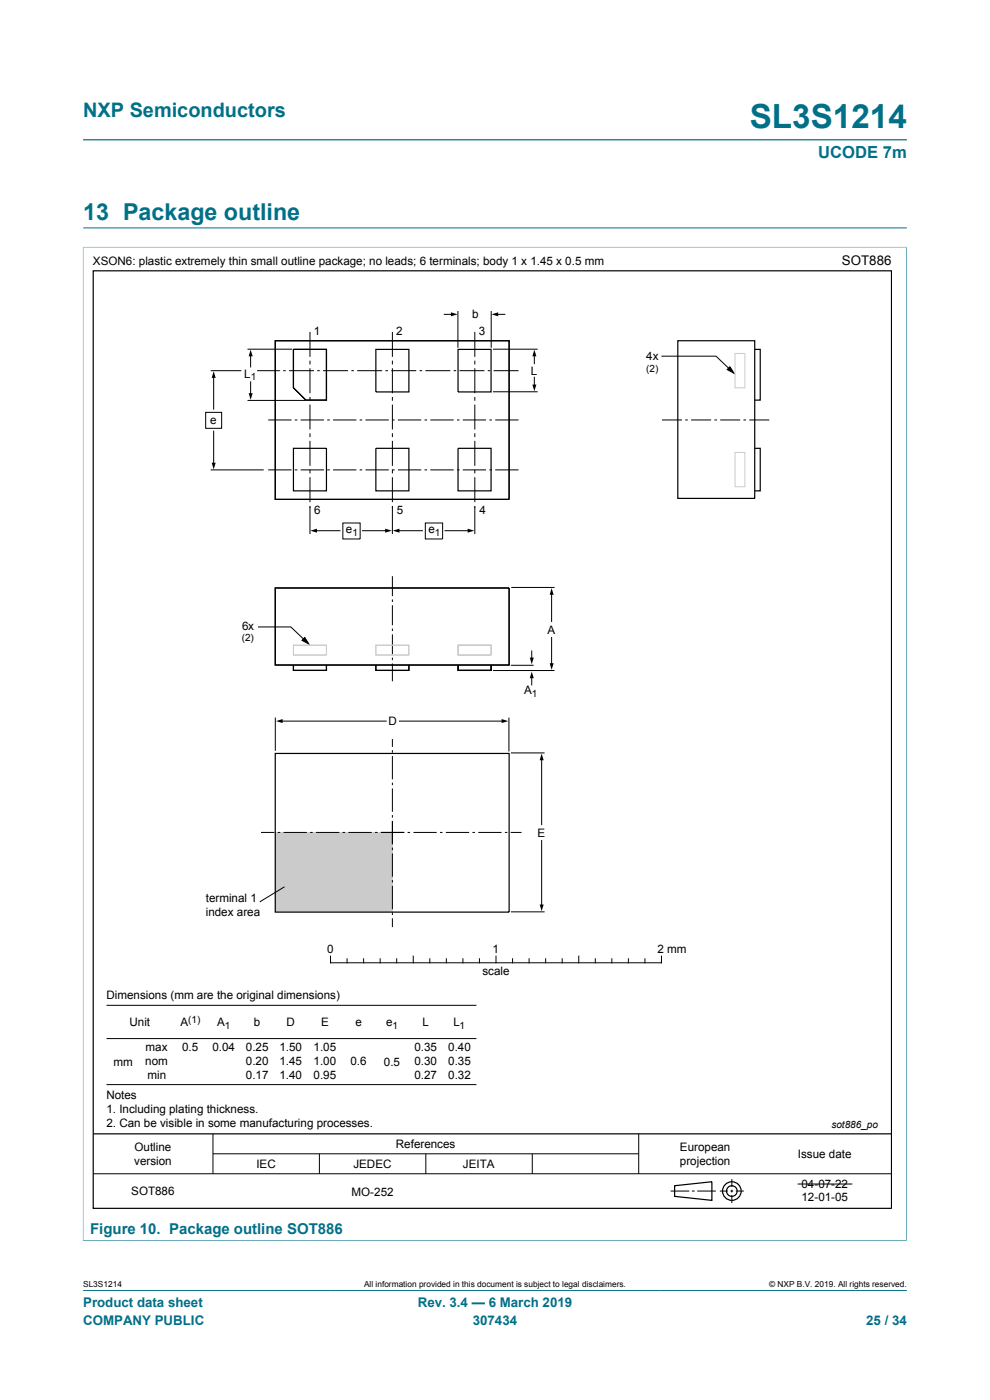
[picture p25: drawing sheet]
<svg xmlns="http://www.w3.org/2000/svg" width="210mm" height="297mm" viewBox="0 0 210 297" stroke-linecap="round" stroke-linejoin="round" font-family="sans-serif">
<defs><g id="words">
<text font-size="7.1" fill="#007088" x="159" y="27.2">SL3S1214</text>
<text font-size="4.9" fill="#007088" x="17.6" y="46.6">13 Package outline</text>
<text font-size="4.2" fill="#007088" x="17.6" y="24.8">NXP Semiconductors</text>
<text font-size="3.5" fill="#007088" x="173.6" y="33.5">UCODE 7m</text>
<text font-size="3.2" fill="#007088" x="19.1" y="261.7">Figure 10. Package outline SOT886</text>
<text font-size="2.8" x="178.6" y="56.2">SOT886</text>
<g font-size="2.8" fill="#007088">
<text x="17.6" y="277.3">Product data sheet</text>
<text x="17.6" y="281">COMPANY PUBLIC</text>
<text x="88.6" y="277.3">Rev. 3.4 — 6 March 2019</text>
<text x="100.3" y="281">307434</text>
<text x="183.7" y="281">25 / 34</text>
</g>
<g font-size="2.5">
<text x="19.7" y="56.2">XSON6: plastic extremely thin small outline package; no leads; 6 terminals; body 1 x 1.45 x 0.5 mm</text>
<text x="66.6" y="71">1</text>
<text x="84" y="71">2</text>
<text x="100.2" y="67.5">b</text>
<text x="101.6" y="71">3</text>
<text x="137.1" y="76.4">4x</text>
<text x="51.8" y="80.1">L</text>
<text x="112.6" y="79.5">L</text>
<text x="44.6" y="89.8">e</text>
<text x="66.6" y="109">6</text>
<text x="73.4" y="113.1">e</text>
<text x="84.2" y="109">5</text>
<text x="90.9" y="113.1">e</text>
<text x="101.7" y="109">4</text>
<text x="51.3" y="133.6">6x</text>
<text x="116.2" y="134.4">A</text>
<text x="111.2" y="147.3">A</text>
<text x="82.4" y="153.8">D</text>
<text x="114" y="177.5">E</text>
<text x="43.7" y="191.4">terminal 1</text>
<text x="43.7" y="194.4">index area</text>
<text x="69.4" y="202.1">0</text>
<text x="104.5" y="202.1">1</text>
<text x="139.5" y="202.1">2 mm</text>
<text x="102.3" y="206.9">scale</text>
<text x="22.6" y="211.8">Dimensions (mm are the original dimensions)</text>
<text x="27.5" y="217.7">Unit</text>
<text x="38.3" y="217.7">A</text>
<text x="46.1" y="217.7">A</text>
<text x="53.9" y="217.7">b</text>
<text x="60.8" y="217.7">D</text>
<text x="68.1" y="217.7">E</text>
<text x="75.4" y="217.7">e</text>
<text x="81.9" y="217.7">e</text>
<text x="89.6" y="217.7">L</text>
<text x="96.2" y="217.7">L</text>
<text x="24.1" y="226">mm</text>
<text x="30.8" y="226">nom</text>
<text x="30.9" y="223.1">max</text>
<text x="38.6" y="223.1">0.5</text>
<text x="45.1" y="223.1">0.04</text>
<text x="52.2" y="223.1">0.25</text>
<text x="52.2" y="226">0.20</text>
<text x="59.3" y="223.1">1.50</text>
<text x="59.3" y="226">1.45</text>
<text x="66.5" y="223.1">1.05</text>
<text x="66.5" y="226">1.00</text>
<text x="74.3" y="226">0.6</text>
<text x="81.4" y="226">0.5</text>
<text x="87.9" y="223.1">0.35</text>
<text x="87.9" y="226">0.30</text>
<text x="95.1" y="223.1">0.40</text>
<text x="95.1" y="226">0.35</text>
<text x="22.6" y="233.2">Notes</text>
<text x="31.3" y="229">min</text>
<text x="52.2" y="229">0.17</text>
<text x="59.3" y="229">1.40</text>
<text x="66.5" y="229">0.95</text>
<text x="87.9" y="229">0.27</text>
<text x="95.1" y="229">0.32</text>
<text x="22.6" y="236.1">1. Including plating thickness.</text>
<text x="22.6" y="239.1">2. Can be visible in some manufacturing processes.</text>
<text x="28.5" y="244.1">Outline</text>
<text x="84" y="243.6">References</text>
<text x="144.2" y="244.1">European</text>
<text x="169.3" y="245.6">Issue date</text>
<text x="28.5" y="247.1">version</text>
<text x="54.4" y="247.8">IEC</text>
<text x="75" y="247.8">JEDEC</text>
<text x="98.2" y="247.8">JEITA</text>
<text x="144.2" y="247.1">projection</text>
<text x="170" y="252">04-07-22</text>
<text x="27.8" y="253.5">SOT886</text>
<text x="74.6" y="253.7">MO-252</text>
<text x="170" y="254.9">12-01-05</text>
</g>
<g font-size="2.1">
<text x="53.2" y="80.6">1</text>
<text x="137.1" y="78.9">(2)</text>
<text x="74.8" y="113.7">1</text>
<text x="92.2" y="113.7">1</text>
<text x="51.3" y="136.1">(2)</text>
<text x="112.8" y="147.8">1</text>
<text x="39.9" y="217">(1)</text>
<text x="47.7" y="218.2">1</text>
<text x="83.3" y="218.2">1</text>
<text x="97.5" y="218.2">1</text>
<text x="176.4" y="239.3">sot886_po</text>
</g>
<g font-size="1.8">
<text x="17.6" y="273.1">SL3S1214</text>
<text x="77.2" y="273.1">All information provided in this document is subject to legal disclaimers.</text>
<text x="163.2" y="273.1">© NXP B.V. 2019. All rights reserved.</text>
</g>
</g></defs>
<path d="M17.6 29.7h174.8M17.6 52.4h174.7M17.6 52.4v210.9M17.6 48.3h174.8M192.3 52.4v210.9M17.6 263.2h174.7M17.6 273.8h174.8" fill="none" stroke="#007088" stroke-width=".21"/>
<g fill="none" stroke="#000" stroke-width=".21">
<path d="M22.6 213.3h78.5M22.6 220.3h78.5M22.6 230.1h78.5M19.8 249h169.3M45.2 240.5v8.5M45.2 244.8h90.3M67.8 244.8v4.2M90.3 244.8v4.2M112.9 244.8v4.2M135.5 240.5v8.5M142.3 252.7h3.9M146.8 252.7h.5"/>
<path d="M147.9 252.7h4M152.7 252.7h1.7M155 252.7h.5M155.2 250.1v1.7M155.2 252.4v.6M155.2 253.5v1.7M156.1 252.7h1.7M169.2 251.2h11.6"/>
</g>
<g fill="none" stroke="#000" stroke-width=".25">
<path d="M19.8 57.5h169.3v198.8h-169.3zM19.8 240.5h169.3M143.1 251.5l7.9-.8v3.9l-7.9-.8z"/>
<circle cx="155.2" cy="252.7" r="1.13"/>
<circle cx="155.2" cy="252.7" r="1.98"/>
</g>
<path d="M58.3 176.6h24.9v16.9h-24.9z" fill="#cbcbcb"/>
<g fill="none" stroke="#000" stroke-width=".21">
<path d="M44.7 78.6h6.5M45.3 79.9v6.9M52.5 74.1h9.5M53.2 75.3v2.5M54.5 78.6h4.9M60.1 78.6h.5M61.3 78.6h5.3M65.8 70.4v5.3M65.8 76.5v.8M65.8 78.1v5.3M67.3 78.6h.5M68.5 78.6h5.3"/>
<path d="M74.5 78.6h.6M75.8 78.6h5.3M81.8 78.6h.5M83 78.6h5.3M83.2 70.4v5.3M83.2 76.5v.8M83.2 78.1v5.3M89 78.6h.5M90.2 78.6h5.3M94.2 66.7h1.7M96.2 78.6h.6M97.1 66v7.8"/>
<path d="M97.5 78.6h5.3M100.7 70.4v5.3M100.7 76.5v.8M100.7 78.1v5.3M103.5 78.6h.5M104.2 66v7.8M104.6 74.1h9.4M104.7 78.6h5.3M105.4 66.7h1.7M113.3 75.3v1.8M140.3 75.6h11.6l3.2 3M154.8 77.8l.9 1.4-1.5-.8z"/>
<path d="M43.6 87.5h3.4v3.4h-3.4zM44.7 99.7h11.2M45.3 91.5v6.9M52.5 84.9h12.3M53.2 81v2.7M56.9 89.1h4.9M56.9 99.7h4.9M62.5 89.1h.6M62.5 99.7h.6M63.8 89.1h4.9M63.8 99.7h4.9M65.8 84.2v.8"/>
<path d="M65.8 85.8v5.3M65.8 91.9v.8M65.8 93.5v5.3M65.8 99.6v.8M69.4 89.1h.5M69.4 99.7h.5M70.7 89.1h4.9M70.7 99.7h4.9M76.3 89.1h.5M76.3 99.7h.5M77.5 89.1h5M77.5 99.7h5"/>
<path d="M83.2 89.1h.5M83.2 99.7h.5M83.2 84.2v.8M83.2 85.8v5.3M83.2 91.9v.8M83.2 93.5v5.3M83.2 99.6v.8M84.4 89.1h5M84.4 99.7h5M90.1 89.1h.5M90.1 99.7h.5M91.3 89.1h4.9"/>
<path d="M91.3 99.7h4.9M96.9 89.1h.6M96.9 99.7h.6M98.2 89.1h4.9M98.2 99.7h4.9M100.7 84.2v.8M100.7 85.8v5.3M100.7 91.9v.8M100.7 93.5v5.3M100.7 99.6v.8M103.8 89.1h.5M103.8 99.7h.5"/>
<path d="M104.6 83.1h9.4M105.1 89.1h4.9M105.1 99.7h4.9M113.3 80v1.9M140.4 89.1h4.3M145.4 89.1h.5M146.6 89.1h4.2M151.5 89.1h.6M152.8 89.1h4.2M157.7 89.1h.5M158.9 89.1h4.3M65.8 101.2v5.3"/>
<path d="M65.8 107.3v6M67 112.6h5.1M72.7 111h3.7v3.3h-3.7zM76.9 112.6h5.1M83.2 101.2v5.3M83.2 107.3v6M84.4 112.6h5.2M90.2 111h3.7v3.3h-3.7zM94.4 112.6h5.1M100.7 101.2v5.3M100.7 107.3v6M54.7 133h7l3.2 3"/>
<path d="M64.6 135.2l.9 1.4-1.4-.8zM83.2 122.2v4.3M83.2 127.2v.5M83.2 128.4v4.2M83.2 133.3v.6M83.2 134.6v4.2M83.2 139.5v.5M108.4 124.6h9.2M112.8 138.1v1.7M117 125.9v6M117 135.2v5.8M58.4 152.2v7.1"/>
<path d="M59.7 153h22.2M83.2 140.8v3.7M83.2 156.8v1.6M83.2 159.2v.5M84.7 153h22M104.6 142.2h13M108 152.2v7.2M108.4 159.7h7.1M108.4 141.1h4.8M112.8 143.6v1.7M55.4 176.6h2.8M58.9 176.6h.5"/>
<path d="M60.1 176.6h5M65.8 176.6h.5M67 176.6h5M72.7 176.6h.5M73.9 176.6h4.9M79.6 176.6h.5M80.8 176.6h5M83.2 160.4v4.9M83.2 166v.6M83.2 167.3v4.9M83.2 172.9v.5M83.2 174.1v5"/>
<path d="M83.2 179.8v.5M86.5 176.6h.5M87.7 176.6h4.9M93.3 176.6h.6M94.6 176.6h4.9M100.2 176.6h.5M101.5 176.6h4.9M107.1 176.6h.5M108.3 176.6h2.3M114.9 161v13.9M114.9 178.3v13.9M60.4 188.1l-5.3 3.2"/>
<path d="M83.2 181.1v4.9M83.2 186.7v.5M83.2 187.9v5M83.2 193.6v.5M83.2 194.8v1.9M108.4 193.4h7.1M70.1 202.8v1.4h70.2v-1.4M73.6 203.4v.8M77.1 203.4v.8M80.6 203.4v.8M84.1 203.4v.8M87.7 202.8v1.4"/>
<path d="M91.2 203.4v.8M94.7 203.4v.8M98.2 203.4v.8M101.7 203.4v.8M105.2 202.8v1.4M108.7 203.4v.8M112.2 203.4v.8M115.7 203.4v.8M119.3 203.4v.8M122.8 202.8v1.4M126.3 203.4v.8M129.8 203.4v.8"/>
<path d="M133.3 203.4v.8M136.8 203.4v.8"/>
</g>
<g fill="#000">
<path d="M53.2 74.2l.4 1.4h-.8zM95.7 66.3l1.4 .4-1.4 .4zM104.3 66.7l1.4-.4v.8zM113.3 74.2l.5 1.4h-.9zM154.8 77.8l.9 1.4-1.5-.8zM45.3 78.8l.5 1.4h-.9zM44.9 98.2h.9l-.5 1.4zM52.8 83.4h.8l-.4 1.4zM112.9 81.6h.9l-.5 1.4zM65.8 112.6l1.4-.4v.8zM81.7 112.2l1.4 .4-1.4 .4zM83.3 112.6l1.4-.4v.8z"/>
<path d="M99.2 112.2l1.4 .4-1.4 .4zM64.6 135.2l.9 1.4-1.4-.8zM112.4 139.5h.8l-.4 1.4zM117 124.8l.4 1.4h-.8zM58.5 153l1.5-.5v.9zM106.4 152.5l1.4 .5-1.4 .4zM112.8 142.5l.4 1.4h-.8zM116.6 140.7h.8l-.4 1.4zM114.9 159.9l.4 1.4h-.8zM114.5 191.9h.8l-.4 1.4z"/>
</g>
<path d="M155.9 75h2.1v7.3h-2.1zM155.9 96h2.1v7.3h-2.1zM62.2 136.9h7v2.1h-7zM79.7 136.9h7v2.1h-7zM97.2 136.9h7v2.1h-7z" fill="none" stroke="#cbcbcb" stroke-width=".21"/>
<g fill="none" stroke="#000" stroke-width=".25">
<path d="M58.4 72.3h49.6v33.6h-49.6zM62.2 74.1h7v10.8h-4.3l-2.7-2.6zM79.7 74.1h7v9h-7zM97.2 74.1h7v9h-7zM143.8 72.3h16.3v33.4h-16.3zM160.1 74.1h1.2v10.8h-1.2M62.2 95.1h7v9h-7zM79.7 95.1h7v9h-7zM97.2 95.1h7v9h-7zM160.1 95.1h1.2v9h-1.2M58.4 124.7h49.6v16.4h-49.6zM58.4 159.8h49.6v33.7h-49.6z"/>
<path d="M62.2 141.1v1.1h7v-1.1M79.7 141.1v1.1h7v-1.1M97.2 141.1v1.1h7v-1.1"/>
</g>
<use href="#words"/>
</svg>
